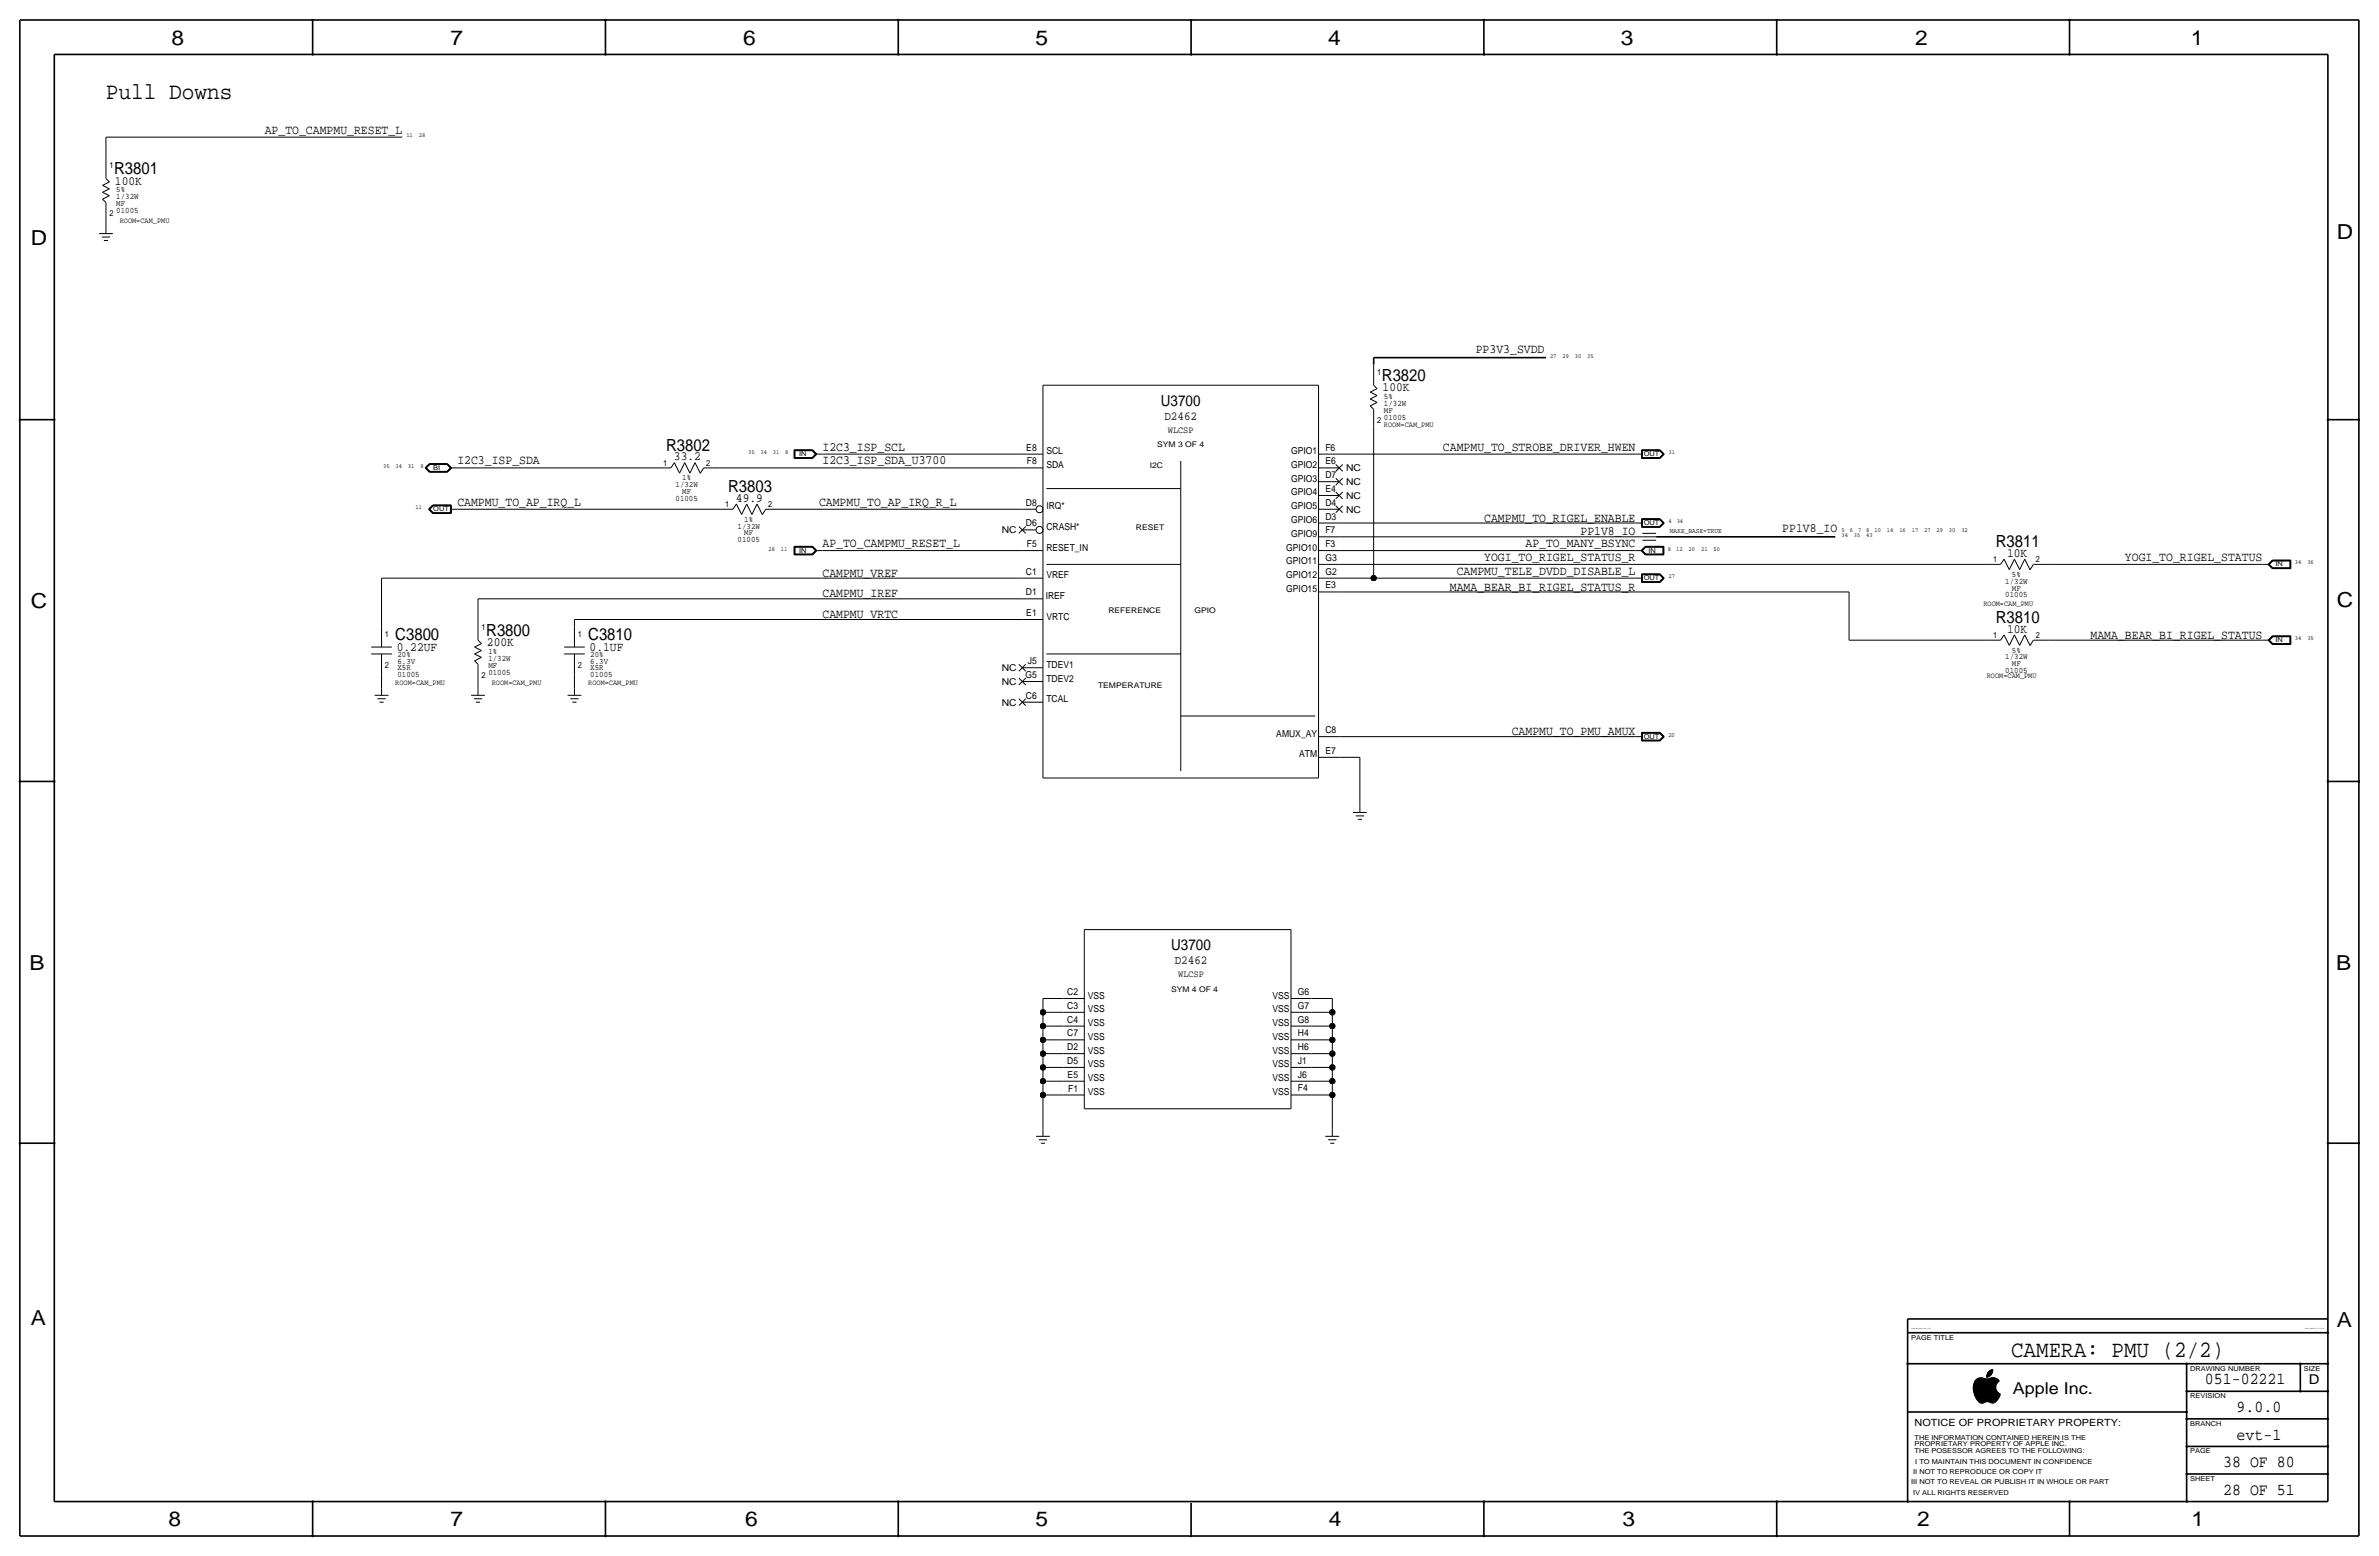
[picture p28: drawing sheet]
<svg xmlns="http://www.w3.org/2000/svg" width="877mm" height="574mm" viewBox="0 0 877 574" stroke-linecap="round" stroke-linejoin="round" font-family="sans-serif">
<defs><g id="words">
<text font-size="8.7" x="39.1" y="36.6">Pull Downs</text>
<text font-size="8.6" x="741.4" y="500.1">CAMERA: PMU (2/2)</text>
<g font-size="7.6">
<text x="63.2" y="16.5">8</text>
<text x="166.1" y="16.5">7</text>
<text x="274" y="16.5">6</text>
<text x="381.7" y="16.5">5</text>
<text x="489.7" y="16.5">4</text>
<text x="597.6" y="16.5">3</text>
<text x="706.1" y="16.5">2</text>
<text x="807.7" y="16.5">1</text>
<text x="861.5" y="88.1">D</text>
<text x="11.4" y="90.4">D</text>
<text x="11.4" y="224.3">C</text>
<text x="861.5" y="223.8">C</text>
<text x="10.8" y="357.6">B</text>
<text x="861.3" y="357.4">B</text>
<text x="11.3" y="488.4">A</text>
<text x="861.5" y="489.2">A</text>
<text x="62.2" y="562.6">8</text>
<text x="166" y="562.6">7</text>
<text x="274.8" y="562.6">6</text>
<text x="381.7" y="562.6">5</text>
<text x="489.9" y="562.6">4</text>
<text x="598.1" y="562.6">3</text>
<text x="706.8" y="562.6">2</text>
<text x="807.9" y="562.6">1</text>
</g>
<g font-size="6.2">
<text x="42.1" y="64.3">R3801</text>
<text x="509.5" y="140.5">R3820</text>
<text x="245.6" y="166.1">R3802</text>
<text x="268.5" y="181.4">R3803</text>
<text x="735.8" y="201.7">R3811</text>
<text x="735.8" y="229.6">R3810</text>
<text x="145.7" y="236">C3800</text>
<text x="179.3" y="234.4">R3800</text>
<text x="216.9" y="236">C3810</text>
<text x="812.9" y="510.3">051-02221</text>
<text x="824.6" y="520.4">9.0.0</text>
<text x="824.6" y="530.6">evt-1</text>
<text x="819.6" y="540.8">38 OF 80</text>
<text x="819.6" y="550.9">28 OF 51</text>
</g>
<text font-size="6" x="742.1" y="513.9">Apple Inc.</text>
<g font-size="5.6">
<text x="428" y="149.6">U3700</text>
<text x="431.8" y="350.3">U3700</text>
</g>
<text font-size="5" x="851.2" y="510.3">D</text>
<g font-size="4.7">
<text x="97.6" y="49.3">AP_TO_CAMPMU_RESET_L</text>
<text x="42.4" y="68.1">100K</text>
<text x="544.1" y="130">PP3V3_SVDD</text>
<text x="509.7" y="144.3">100K</text>
<text x="303.2" y="166.1">I2C3_ISP_SCL</text>
<text x="532" y="166.1">CAMPMU_TO_STROBE_DRIVER_HWEN</text>
<text x="168.6" y="171.2">I2C3_ISP_SDA</text>
<text x="248.5" y="169.7">33.2</text>
<text x="303.2" y="171.2">I2C3_ISP_SDA_U3700</text>
<text x="271.3" y="184.9">49.9</text>
<text x="168.6" y="186.4">CAMPMU_TO_AP_IRQ_L</text>
<text x="302" y="186.4">CAMPMU_TO_AP_IRQ_R_L</text>
<text x="547.2" y="192.3">CAMPMU_TO_RIGEL_ENABLE</text>
<text x="582.7" y="197.4">PP1V8_IO</text>
<text x="657.1" y="196.1">PP1V8_IO</text>
<text x="303.2" y="201.7">AP_TO_CAMPMU_RESET_L</text>
<text x="562.4" y="201.7">AP_TO_MANY_BSYNC</text>
<text x="547.2" y="206.8">YOGI_TO_RIGEL_STATUS_R</text>
<text x="739.9" y="205.2">10K</text>
<text x="783.4" y="206.8">YOGI_TO_RIGEL_STATUS</text>
<text x="303.2" y="212.6">CAMPMU_VREF</text>
<text x="537" y="211.8">CAMPMU_TELE_DVDD_DISABLE_L</text>
<text x="303.2" y="220.2">CAMPMU_IREF</text>
<text x="534.5" y="217.7">MAMA_BEAR_BI_RIGEL_STATUS_R</text>
<text x="303.2" y="227.8">CAMPMU_VRTC</text>
<text x="739.9" y="233.2">10K</text>
<text x="146.3" y="239.8">0.22UF</text>
<text x="179.5" y="238.3">200K</text>
<text x="217.4" y="239.8">0.1UF</text>
<text x="770.7" y="235.5">MAMA_BEAR_BI_RIGEL_STATUS</text>
<text x="557.3" y="271">CAMPMU_TO_PMU_AMUX</text>
</g>
<g font-size="4.5">
<text x="429.3" y="154.7">D2462</text>
<text x="433.1" y="355.2">D2462</text>
</g>
<text font-size="3.7" x="705.8" y="525.5">NOTICE OF PROPRIETARY PROPERTY:</text>
<g font-size="3.5">
<text x="430.6" y="159.8">WLCSP</text>
<text x="378.4" y="166.1">E8</text>
<text x="385.8" y="167.4">SCL</text>
<text x="476" y="167.4">GPIO1</text>
<text x="488.6" y="166.1">F6</text>
<text x="378.5" y="171.2">F8</text>
<text x="385.8" y="172.5">SDA</text>
<text x="476" y="172.5">GPIO2</text>
<text x="488.6" y="171.2">E6</text>
<text x="496.3" y="173.7">NC</text>
<text x="476" y="177.5">GPIO3</text>
<text x="488.6" y="176.3">D7</text>
<text x="496.3" y="178.8">NC</text>
<text x="476" y="182.6">GPIO4</text>
<text x="488.6" y="181.3">E4</text>
<text x="496.3" y="183.9">NC</text>
<text x="378.2" y="186.4">D8</text>
<text x="385.8" y="187.7">IRQ*</text>
<text x="476" y="187.7">GPIO5</text>
<text x="488.6" y="191.5">D3</text>
<text x="488.6" y="186.4">D4</text>
<text x="496.3" y="189">NC</text>
<text x="369.3" y="196.6">NC</text>
<text x="378.2" y="194">D6</text>
<text x="385.8" y="195.3">CRASH*</text>
<text x="476" y="192.8">GPIO6</text>
<text x="476" y="197.9">GPIO9</text>
<text x="488.6" y="196.6">F7</text>
<text x="378.5" y="201.7">F5</text>
<text x="385.8" y="203">RESET_IN</text>
<text x="474.2" y="203">GPIO10</text>
<text x="488.6" y="201.7">F3</text>
<text x="474.2" y="208">GPIO11</text>
<text x="488.6" y="206.7">G3</text>
<text x="378.2" y="211.8">C1</text>
<text x="385.8" y="213.1">VREF</text>
<text x="474.2" y="213.1">GPIO12</text>
<text x="488.6" y="211.8">G2</text>
<text x="378.2" y="219.5">D1</text>
<text x="385.5" y="220.7">IREF</text>
<text x="474.2" y="218.2">GPIO15</text>
<text x="488.6" y="216.9">E3</text>
<text x="378.4" y="227.1">E1</text>
<text x="385.8" y="228.4">VRTC</text>
<text x="378.9" y="244.9">J5</text>
<text x="369.3" y="247.4">NC</text>
<text x="378" y="249.9">G5</text>
<text x="385.8" y="251.2">TDEV2</text>
<text x="385.8" y="246.1">TDEV1</text>
<text x="369.3" y="252.5">NC</text>
<text x="378.2" y="257.6">C6</text>
<text x="369.3" y="260.1">NC</text>
<text x="385.8" y="258.8">TCAL</text>
<text x="470.5" y="271.5">AMUX_AY</text>
<text x="488.6" y="270.2">C8</text>
<text x="478.9" y="279.2">ATM</text>
<text x="488.6" y="277.9">E7</text>
<text x="434.4" y="360.3">WLCSP</text>
<text x="393.4" y="371.8">C3</text>
<text x="393.4" y="366.8">C2</text>
<text x="401" y="368.1">VSS</text>
<text x="469.1" y="368">VSS</text>
<text x="478.5" y="371.8">G7</text>
<text x="478.5" y="366.8">G6</text>
<text x="393.4" y="376.9">C4</text>
<text x="401" y="373.1">VSS</text>
<text x="469.1" y="373.1">VSS</text>
<text x="478.5" y="376.9">G8</text>
<text x="393.4" y="382">C7</text>
<text x="401" y="378.2">VSS</text>
<text x="401" y="383.3">VSS</text>
<text x="469.1" y="383.3">VSS</text>
<text x="469.1" y="378.2">VSS</text>
<text x="478.5" y="382">H4</text>
<text x="393.4" y="387.1">D2</text>
<text x="401" y="388.4">VSS</text>
<text x="469.1" y="388.4">VSS</text>
<text x="478.5" y="387.1">H6</text>
<text x="393.4" y="392.2">D5</text>
<text x="401" y="393.5">VSS</text>
<text x="469.1" y="393.5">VSS</text>
<text x="478.5" y="392.2">J1</text>
<text x="393.6" y="397.2">E5</text>
<text x="401" y="398.5">VSS</text>
<text x="469.1" y="398.5">VSS</text>
<text x="478.5" y="397.3">J6</text>
<text x="393.8" y="402.3">F1</text>
<text x="401" y="403.6">VSS</text>
<text x="469.1" y="403.6">VSS</text>
<text x="478.5" y="402.1">F4</text>
</g>
<g font-size="3.1">
<text x="40.3" y="62">1</text>
<text x="42.9" y="70.9">5%</text>
<text x="42.9" y="75.9">MF</text>
<text x="42.9" y="73.4">1/32W</text>
<text x="40.3" y="79.8">2</text>
<text x="42.9" y="78.5">01005</text>
<text x="507.7" y="138.2">1</text>
<text x="510.2" y="149.6">1/32W</text>
<text x="510.2" y="147.1">5%</text>
<text x="507.7" y="156">2</text>
<text x="510.2" y="154.7">01005</text>
<text x="510.2" y="152.1">MF</text>
<text x="244.5" y="171.7">1</text>
<text x="260.3" y="171.7">2</text>
<text x="249.1" y="179.6">1/32W</text>
<text x="251.5" y="177">1%</text>
<text x="249.1" y="184.7">01005</text>
<text x="251.5" y="182.1">MF</text>
<text x="267.4" y="186.9">1</text>
<text x="283.2" y="186.9">2</text>
<text x="271.9" y="194.8">1/32W</text>
<text x="274.4" y="192.3">1%</text>
<text x="274.4" y="197.4">MF</text>
<text x="271.9" y="199.9">01005</text>
<text x="734.8" y="207.3">1</text>
<text x="750.5" y="207.3">2</text>
<text x="739.3" y="215.1">1/32W</text>
<text x="741.8" y="212.6">5%</text>
<text x="739.3" y="220.2">01005</text>
<text x="741.8" y="217.7">MF</text>
<text x="177.5" y="232.2">1</text>
<text x="141.9" y="234.7">1</text>
<text x="213.1" y="234.7">1</text>
<text x="734.8" y="235.2">1</text>
<text x="750.5" y="235.2">2</text>
<text x="146.5" y="242.3">20%</text>
<text x="146.5" y="244.6">6.3V</text>
<text x="180" y="241">1%</text>
<text x="180" y="243.6">1/32W</text>
<text x="217.6" y="244.6">6.3V</text>
<text x="217.6" y="242.3">20%</text>
<text x="739.3" y="243.1">1/32W</text>
<text x="741.8" y="245.6">MF</text>
<text x="741.8" y="240.5">5%</text>
<text x="141.9" y="246.1">2</text>
<text x="146.5" y="247.1">X5R</text>
<text x="146.5" y="249.7">01005</text>
<text x="177.5" y="249.9">2</text>
<text x="180" y="246.1">MF</text>
<text x="180" y="248.7">01005</text>
<text x="213.1" y="246.1">2</text>
<text x="217.6" y="249.7">01005</text>
<text x="217.6" y="247.1">X5R</text>
<text x="739.3" y="248.2">01005</text>
</g>
<g font-size="2.9">
<text x="44.1" y="82.3">ROOM=CAM_PMU</text>
<text x="510.2" y="157.2">ROOM=CAM_PMU</text>
<text x="426.6" y="164.8">SYM 3 OF 4</text>
<text x="423.9" y="172.5">I2C</text>
<text x="418.8" y="195.3">RESET</text>
<text x="408.6" y="225.8">REFERENCE</text>
<text x="440.4" y="225.8">GPIO</text>
<text x="731.2" y="223.3">ROOM=CAM_PMU</text>
<text x="732.5" y="249.9">ROOM=CAM_PMU</text>
<text x="145.7" y="252.5">ROOM=CAM_PMU</text>
<text x="181.3" y="252.5">ROOM=CAM_PMU</text>
<text x="216.9" y="252.5">ROOM=CAM_PMU</text>
<text x="404.8" y="253.7">TEMPERATURE</text>
<text x="431.7" y="365.5">SYM 4 OF 4</text>
</g>
<text font-size="2.6" x="615.6" y="196.6">MAKE_BASE=TRUE</text>
<g font-size="2.5">
<text x="159.7" y="173.2">BI</text>
<text x="294.6" y="168.1">IN</text>
<text x="606" y="168.1">OUT</text>
<text x="159.7" y="188.5">OUT</text>
<text x="606" y="193.5">OUT</text>
<text x="294.6" y="203.7">IN</text>
<text x="607.8" y="203.7">IN</text>
<text x="838.9" y="208.8">IN</text>
<text x="606" y="213.9">OUT</text>
<text x="838.9" y="236.7">IN</text>
<text x="606" y="272.3">OUT</text>
<text x="704.5" y="493.8">PAGE TITLE</text>
<text x="807.4" y="505.2">DRAWING NUMBER</text>
<text x="849.3" y="505.2">SIZE</text>
<text x="807.4" y="515.4">REVISION</text>
<text x="807.4" y="525.5">BRANCH</text>
<text x="705.8" y="533.1">PROPRIETARY PROPERTY OF APPLE INC.</text>
<text x="705.8" y="530.6">THE INFORMATION CONTAINED HEREIN IS THE</text>
<text x="705.8" y="535.7">THE POSESSOR AGREES TO THE FOLLOWING:</text>
<text x="706.1" y="539.5">I TO MAINTAIN THIS DOCUMENT IN CONFIDENCE</text>
<text x="807.4" y="535.7">PAGE</text>
<text x="705.3" y="543.3">II NOT TO REPRODUCE OR COPY IT</text>
<text x="807.4" y="545.8">SHEET</text>
<text x="704.5" y="547.1">III NOT TO REVEAL OR PUBLISH IT IN WHOLE OR PART</text>
<text x="705.3" y="550.9">IV ALL RIGHTS RESERVED</text>
</g>
<g font-size="2.3">
<text x="149.8" y="50.5">11</text>
<text x="154.4" y="50.5">28</text>
<text x="571.4" y="131.8">27</text>
<text x="576" y="131.8">29</text>
<text x="580.6" y="131.8">30</text>
<text x="585.2" y="131.8">35</text>
<text x="275.8" y="167.4">35</text>
<text x="280.4" y="167.4">34</text>
<text x="284.9" y="167.4">31</text>
<text x="289.5" y="167.4">8</text>
<text x="615.1" y="167.4">31</text>
<text x="141.3" y="172.5">35</text>
<text x="145.8" y="172.5">34</text>
<text x="150.4" y="172.5">31</text>
<text x="155" y="172.5">8</text>
<text x="153.2" y="187.7">11</text>
<text x="615.1" y="192.8">4</text>
<text x="618.1" y="192.8">34</text>
<text x="678.9" y="196.1">5</text>
<text x="678.9" y="197.9">34</text>
<text x="681.9" y="196.1">6</text>
<text x="683.5" y="197.9">35</text>
<text x="685" y="196.1">7</text>
<text x="688" y="196.1">8</text>
<text x="688" y="197.9">43</text>
<text x="691.1" y="196.1">10</text>
<text x="695.7" y="196.1">14</text>
<text x="700.2" y="196.1">16</text>
<text x="704.8" y="196.1">17</text>
<text x="709.4" y="196.1">27</text>
<text x="713.9" y="196.1">29</text>
<text x="718.5" y="196.1">30</text>
<text x="723.1" y="196.1">32</text>
<text x="283.4" y="202.9">28</text>
<text x="287.9" y="202.9">11</text>
<text x="614.9" y="202.9">8</text>
<text x="618" y="202.9">12</text>
<text x="622.6" y="202.9">20</text>
<text x="627.1" y="202.9">21</text>
<text x="631.7" y="202.9">50</text>
<text x="846.1" y="208">34</text>
<text x="850.6" y="208">36</text>
<text x="615.1" y="213.1">27</text>
<text x="846.1" y="236">34</text>
<text x="850.6" y="236">35</text>
<text x="615.1" y="271.5">20</text>
</g>
<g font-size=".7">
<text x="704.5" y="490">SYNC_MASTER=test_mlb</text>
<text x="849.7" y="490">SYNC_DATE=10/13/2016</text>
</g>
</g></defs>
<g fill="none" stroke="#000" stroke-width=".37">
<path d="M39.1 50.5h109.2zM39.1 50.5v7.7zM39.1 58.2v7.6zM37.8 68.3l2.5-1.2zM37.8 73.4l2.5-1.3zM37.8 70.9l2.5-1.3zM37.8 73.4l1.3 1.3zM37.8 70.9l2.5 1.2zM37.8 68.3l2.5 1.3zM39.1 65.8l1.2 1.3zM39.1 74.7v6.3zM36.5 86.1h5.1z"/>
<path d="M37.5 87.4h3.1zM38.3 88.6h1.5zM39.1 81v2.6zM39.1 83.6v2.5zM506.4 134.4v7.6zM384.5 142h101.6zM384.5 142v144.8zM486.1 142v144.8zM505.2 144.5l2.5-1.2zM505.2 149.6l2.5-1.3zM505.2 147.1l2.5-1.3zM505.2 149.6l1.2 1.3z"/>
<path d="M505.2 147.1l2.5 1.2zM505.2 144.5l2.5 1.3zM506.4 142l1.3 1.3zM506.4 157.2v55.9zM506.4 150.9v6.3zM156.7 172.5l1.6-1.6zM156.7 172.5l1.6 1.5zM156.9 172.5l1.4 1.4zM156.9 172.5l1.4-1.5zM157 172.5l1.4-1.4zM157 172.5l1.4 1.3zM157.2 172.5l1.2 1.2z"/>
<path d="M157.2 172.5l1.2-1.3zM158.3 170.9h6.6zM158.3 174h6.6zM158.3 173.9h6.6zM158.3 171h6.6zM158.4 171.1h6.4zM158.4 173.8h6.4zM158.4 173.7h6.4zM158.4 171.2h6.4zM164.8 173.7l1.3-1.2zM164.8 171.2l1.3 1.3zM164.8 173.8l1.4-1.3z"/>
<path d="M164.8 171.1l1.4 1.4zM164.9 171l1.5 1.5zM164.9 173.9l1.5-1.4zM164.9 174l1.6-1.5zM164.9 170.9l1.6 1.6zM166.1 172.5h2.5zM168.6 172.5h73.7zM242.3 172.5h5zM248.6 170.5l-1.3 2zM248.6 170.5l1.9 3.9zM252.4 170.5l-1.9 3.9zM252.4 170.5l2 3.9z"/>
<path d="M256.2 170.5l-1.8 3.9zM256.2 170.5l2 3.9zM259.4 172.5l-1.2 2zM259.4 172.5h5.7zM265.1 172.5h111.8zM292.8 165.8v3.2zM292.8 169h6.8zM292.8 165.8h6.8zM292.9 165.9v3zM292.9 168.9h6.6zM292.9 165.9h6.6zM293 166v2.8z"/>
<path d="M293 168.8h6.5zM293 166h6.5zM293.1 166.1h6.3zM293.1 166.1v2.6zM293.1 168.7h6.3zM299.4 166.1l1.3 1.3zM299.5 168.8l1.3-1.4zM299.5 166l1.3 1.4zM299.5 168.9l1.5-1.5zM299.5 165.9l1.5 1.5zM299.6 165.8l1.5 1.6zM299.6 169l1.5-1.6z"/>
<path d="M300.7 167.4h2.5zM300.7 167.4l-1.3 1.3zM303.2 167.4h73.7zM376.9 167.4h7.6zM376.9 172.5h7.6zM435.3 169.9v114.3zM486.1 167.4h7.6zM486.1 177.5h7.6zM486.1 172.5h7.6zM492.5 173.7l2.5-2.5zM492.5 171.2l2.5 2.5zM492.5 178.8l2.5-2.5z"/>
<path d="M492.5 176.3l2.5 2.5zM493.7 167.4h109.2zM602.9 167.4h2.6zM605.2 165.8h6.8zM605.2 169h6.8zM605.2 165.8v3.2zM605.3 165.9v3zM605.3 168.9h6.6zM605.3 165.9h6.6zM605.4 166v2.8zM605.4 168.8h6.5zM605.4 166h6.5z"/>
<path d="M605.5 166.1h6.3zM605.5 166.1v2.6zM605.5 168.7h6.3zM611.8 166.1l1.3 1.3zM611.8 168.7l1.3-1.3zM611.9 166l1.4 1.4zM611.9 168.9l1.5-1.5zM611.9 165.9l1.5 1.5zM612 169l1.6-1.6zM612 165.8l1.6 1.6zM613.3 167.4l-1.4 1.4zM158 187.7l1.6 1.6z"/>
<path d="M158 187.7l1.6-1.6zM158.1 187.7l1.5 1.5zM158.1 187.7l1.5-1.5zM158.3 187.7l1.4-1.4zM158.3 187.7l1.4 1.4zM158.4 187.7l1.3-1.3zM158.4 187.7l1.3 1.3zM159.6 186.1h6.8zM159.6 189.3h6.8zM159.6 186.2h6.7zM159.6 189.2h6.7zM159.7 189.1h6.5z"/>
<path d="M159.7 186.3h6.5zM159.7 186.4h6.4zM159.7 189h6.4zM166.1 186.4v2.6zM166.1 187.7h2.5zM166.2 186.3v2.8zM166.3 186.2v3zM166.4 186.1v3.2zM168.6 187.7h96.5zM265.1 187.7h5.1zM271.5 185.8l-1.3 1.9zM271.5 185.8l1.9 3.8z"/>
<path d="M275.3 185.8l-1.9 3.8zM275.3 185.8l1.9 3.8zM279.1 185.8l-1.9 3.8zM279.1 185.8l1.9 3.8zM282.3 187.7l-1.3 2zM282.3 187.7h5.7zM288 187.7h88.9zM375.6 196.6l2.6-2.5zM375.6 194.1l2.6 2.5zM376.9 187.7h5zM376.9 195.3h5zM385.8 180.1h49.5z"/>
<path d="M486.1 182.6h7.6zM486.1 187.7h7.6zM486.1 192.8h7.6zM486.1 197.9h7.6zM492.5 189l2.5-2.6zM492.5 186.4l2.5 2.6zM492.5 183.9l2.5-2.5zM492.5 181.4l2.5 2.5zM493.7 192.8h109.2zM493.7 197.9h111.8zM602.9 192.8h2.6zM605.2 191.2h6.8z"/>
<path d="M605.2 194.4h6.8zM605.2 191.2v3.2zM605.3 191.3v3zM605.3 194.3h6.6zM605.3 191.3h6.6zM605.4 191.4v2.8zM605.4 194.2h6.5zM605.4 191.4h6.5zM605.5 191.5h6.3zM605.5 191.5v2.6zM605.5 194.1h6.3zM605.5 199.1h5.1z"/>
<path d="M605.5 197.9h5.1zM605.5 196.6h5.1zM611.8 191.5l1.3 1.3zM611.8 194.1l1.3-1.3zM611.9 194.2l1.4-1.4zM611.9 191.4l1.4 1.4zM611.9 194.3l1.5-1.5zM611.9 191.3l1.5 1.5zM612 194.4l1.6-1.6zM612 191.2l1.6 1.6zM140.7 213.1v17.8zM140.7 213.1h236.2z"/>
<path d="M292.8 201.4v3.1zM292.8 204.5h6.8zM292.8 201.4h6.8zM292.9 201.5v2.9zM292.9 204.4h6.6zM292.9 201.5h6.6zM293 201.6v2.7zM293 204.3h6.5zM293 201.6h6.5zM293.1 201.7h6.3zM293.1 201.7v2.5zM293.1 204.2h6.3z"/>
<path d="M299.4 201.7l1.3 1.2zM299.4 204.2l1.3-1.3zM299.5 204.3l1.3-1.4zM299.5 201.6l1.3 1.3zM299.5 204.4l1.5-1.5zM299.5 201.5l1.5 1.4zM299.6 201.4l1.5 1.5zM299.6 204.5l1.5-1.6zM300.7 202.9h2.5zM303.2 202.9h73.7zM376.9 213.1h7.6zM376.9 202.9h7.6z"/>
<path d="M385.8 208h49.5zM486.1 202.9h7.6zM486.1 208h7.6zM486.1 213.1h7.6zM486.1 218.2h7.6zM493.7 208h238.8zM493.7 202.9h109.2zM493.7 213.1h12.7zM493.7 218.2h188zM506.4 213.1h96.5zM602.9 213.1h2.6zM602.9 202.9h2.6z"/>
<path d="M605 202.9l1.6 1.6zM605.2 211.5h6.8zM605.2 202.9l1.5 1.5zM605.2 214.7h6.8zM605.2 211.5v3.2zM605.2 202.9l1.5-1.4zM605.3 211.6v3zM605.3 214.6h6.6zM605.3 211.6h6.6zM605.3 202.9l1.4 1.4zM605.3 202.9l1.4-1.3zM605.4 211.7v2.8z"/>
<path d="M605.4 214.5h6.5zM605.4 211.7h6.5zM605.5 202.9l1.3 1.3zM605.5 211.8h6.3zM605.5 211.8v2.6zM605.5 214.4h6.3zM605.5 202.9l1.3-1.2zM606.6 201.4h6.8zM606.6 201.4l-1.6 1.5zM606.6 204.5h6.8zM606.7 201.5h6.6zM606.7 204.4h6.6z"/>
<path d="M606.7 201.6h6.5zM606.7 204.3h6.5zM606.8 201.7h6.3zM606.8 204.2h6.3zM611.8 211.8l1.3 1.3zM611.8 214.4l1.3-1.3zM611.9 214.5l1.4-1.4zM611.9 211.7l1.4 1.4zM611.9 214.6l1.5-1.5zM611.9 211.6l1.5 1.5zM612 214.7l1.6-1.6zM612 211.5l1.6 1.6z"/>
<path d="M613.1 201.7v2.5zM613.2 201.6v2.7zM613.3 201.5v2.9zM613.4 201.4v3.1zM681.7 218.2v17.8zM732.5 208h5.1zM738.8 206.1l2 3.9zM738.8 206.1l-1.2 1.9zM742.6 206.1l2 3.9zM742.6 206.1l-1.8 3.9zM746.5 206.1l-1.9 3.9zM746.5 206.1l1.9 3.9z"/>
<path d="M749.7 208l-1.3 2.1zM749.7 208h5.6zM755.3 208h78.8zM834.1 208h2.5zM836.2 208l1.5-1.5zM836.2 208l1.5 1.6zM836.3 208l1.5 1.5zM836.3 208l1.5-1.4zM836.5 208l1.3 1.4zM836.5 208l1.3-1.3zM836.6 208l1.3-1.2zM836.6 208l1.3 1.3z"/>
<path d="M837.7 209.6h6.8zM837.7 206.5h6.9zM837.8 206.6h6.6zM837.8 209.5h6.6zM837.8 206.7h6.5zM837.8 209.4h6.5zM837.9 206.8h6.3zM837.9 209.3h6.3zM844.2 206.8v2.5zM844.3 206.7v2.7zM844.4 206.6v2.9zM844.5 206.5v3.1z"/>
<path d="M136.9 238.5h7.6zM140.7 230.9v7.6zM175 238.5l2.5-1.3zM175 238.5l2.5 1.3zM176.2 236l1.3 1.2zM176.2 220.7v7.6zM176.2 228.3v7.7zM176.2 220.7h200.7zM208 238.5h7.6zM211.8 228.3h165.1zM211.8 228.3v2.6zM211.8 230.9v7.6z"/>
<path d="M376.9 220.7h7.6zM376.9 228.3h7.6zM681.7 236h50.8zM732.5 236h5.1zM738.8 234l2 3.9zM738.8 234l-1.2 2zM742.6 234l2 3.9zM742.6 234l-1.8 3.9zM746.5 234l-1.9 3.9zM746.5 234l1.9 3.9zM749.7 236l-1.3 2zM749.7 236h5.6z"/>
<path d="M755.3 236h78.8zM834.1 236h2.5zM836.2 236l1.5 1.5zM836.3 236l1.5 1.4zM836.3 236l1.5-1.5zM836.5 236l1.3 1.3zM836.5 236l1.3-1.4zM836.6 236l1.3-1.3zM836.6 236l1.3 1.2zM837.7 234.4l-1.5 1.6zM837.7 237.5h6.8zM837.7 234.4h6.9z"/>
<path d="M837.8 234.5h6.6zM837.8 237.4h6.6zM837.8 234.6h6.5zM837.8 237.3h6.5zM837.9 234.7h6.3zM837.9 237.2h6.3zM844.2 234.7v2.5zM844.3 234.6v2.7zM844.4 234.5v2.9zM844.5 234.4v3.1zM136.9 241h7.6zM138.1 256.3h5.1z"/>
<path d="M139.1 257.6h3.1zM139.9 258.8h1.5zM140.7 248.7v5zM140.7 253.7v2.6zM140.7 241v7.7zM173.7 256.3h5.1zM174.7 257.6h3zM175 243.6l2.5-1.3zM175 241l2.5-1.2zM175 243.6l1.2 1.3zM175 241l2.5 1.3zM175.5 258.8h1.5z"/>
<path d="M176.2 251.2v2.5zM176.2 253.7v2.6zM176.2 244.9v6.3zM208 241h7.6zM209.2 256.3h5.1zM210.3 257.6h3zM211 258.8h1.5zM211.8 248.7v5zM211.8 253.7v2.6zM211.8 241v7.7zM375.6 257.6l2.6 2.5zM375.6 247.4l2.6-2.5z"/>
<path d="M375.6 244.9l2.6 2.5zM375.6 252.5l2.6-2.6zM375.6 249.9l2.6 2.6zM376.9 258.8h7.6zM376.9 251.2h7.6zM376.9 246.1h7.6zM385.8 241h49.5zM375.6 260.1l2.6-2.5zM435.3 263.9h49.5zM486.1 271.5h7.6zM486.1 279.1h7.6zM493.7 279.1h7.6z"/>
<path d="M493.7 271.5h109.2zM501.3 279.1v17.8zM602.9 271.5h2.6zM605.2 270h6.8zM605.2 273.1h6.8zM605.2 270v3.1zM605.3 270.1v2.9zM605.3 273h6.6zM605.3 270.1h6.6zM605.4 270.2v2.7zM605.4 272.9h6.5zM605.4 270.2h6.5z"/>
<path d="M605.5 270.3h6.3zM605.5 270.3v2.5zM605.5 272.8h6.3zM611.8 270.3l1.3 1.2zM611.8 272.8l1.3-1.3zM611.9 270.2l1.4 1.3zM611.9 273l1.5-1.5zM611.9 270.1l1.5 1.4zM612 270l1.6 1.5zM613.3 271.5l-1.4 1.4zM613.6 271.5l-1.6 1.6zM384.5 286.8h101.6z"/>
<path d="M498.8 299.5h5.1zM501.3 296.9v2.6zM499.8 300.7h3.1zM500.6 302h1.5zM399.7 342.6v66.1zM399.7 342.6h76.2zM475.9 342.6v66.1zM384.5 368h7.6zM384.5 373.1h7.6zM384.5 378.2h7.6zM384.5 368v5.1zM384.5 373.1v5.1z"/>
<path d="M384.5 378.2v5.1zM392.1 373.1h7.6zM392.1 378.2h7.6zM392.1 368h7.6zM475.9 378.2h7.7zM475.9 373.1h7.7zM475.9 368h7.7zM483.6 368h7.6zM483.6 373.1h7.6zM483.6 378.2h7.6zM491.2 368v5.1zM491.2 373.1v5.1z"/>
<path d="M491.2 378.2v5.1zM384.5 383.3h7.6zM384.5 388.4h7.6zM384.5 393.4h7.6zM384.5 398.5h7.6zM384.5 383.3v5.1zM384.5 388.4v5zM384.5 393.4v5.1zM384.5 398.5v5.1zM392.1 398.5h7.6zM392.1 383.3h7.6zM392.1 388.4h7.6z"/>
<path d="M392.1 393.4h7.6zM475.9 398.5h7.7zM475.9 393.4h7.7zM475.9 388.4h7.7zM475.9 383.3h7.7zM483.6 383.3h7.6zM483.6 388.4h7.6zM483.6 393.4h7.6zM483.6 398.5h7.6zM491.2 383.3v5.1zM491.2 388.4v5zM491.2 393.4v5.1z"/>
<path d="M491.2 398.5v5.1zM382 418.8h5zM384.5 403.6h7.6zM384.5 403.6v12.7zM384.5 416.3v2.5zM392.1 403.6h7.6zM399.7 408.7h76.2zM475.9 403.6h7.7zM483.6 403.6h7.6zM488.6 418.8h5.1zM491.2 403.6v12.7zM491.2 416.3v2.5z"/>
<path d="M383 420.1h3zM383.7 421.4h1.6zM489.7 420.1h3zM490.4 421.4h1.5zM727.5 512.2h8.4zM727.5 512.3h8.4zM727.5 512.4h8.5zM727.5 511.2h8.2zM727.5 511.3h8.2zM727.5 511.5h8.2zM727.5 511.4h8.2zM727.5 512h8.3z"/>
<path d="M727.5 512.1h8.3zM727.5 511.7h8.3zM727.5 511.8h8.3zM727.5 511.6h8.3zM727.5 511.9h8.3zM727.5 511.1h8.3zM727.6 512.8h8.6zM727.6 510.8h8.2zM727.6 511h8.2zM727.6 510.9h8.2zM727.6 510.7h8.2zM727.6 512.5h8.4z"/>
<path d="M727.6 512.6h8.4zM727.6 512.7h8.5zM727.6 512.9h8.6zM727.6 510.6h8.3zM727.6 510.5h8.3zM727.6 513h8.7zM727.6 513.1h8.8zM727.7 513.2h8.8zM727.7 510.2h8.3zM727.7 510.4h8.2zM727.7 510.3h8.3zM727.7 513.4h9.1z"/>
<path d="M727.7 513.3h9zM727.7 510.1h8.3zM727.8 509.9h8.4zM727.8 513.5h9.1zM727.8 510h8.3zM727.8 513.6h9.2zM727.8 513.8h9.6zM727.8 509.8h8.5zM727.8 513.7h9.4zM727.9 513.9h9.5zM727.9 509.7h8.4zM727.9 509.6h8.5z"/>
<path d="M727.9 514.1h9.5zM727.9 514h9.5zM728 514.2h9.4zM728 509.5h8.5zM728 509.4h8.6zM728 509.3h8.7zM728 514.4h9.3zM728.1 509.2h8.8zM728.1 514.5h9.2zM728.1 514.6h9.1zM728.1 509.1h8.9zM728.2 514.7h9z"/>
<path d="M728.2 509h8.8zM728.2 514.8h9zM728.3 514.9h8.8zM728.3 508.9h8.7zM728.3 515h8.8zM728.3 508.8h8.6zM728.3 515.1h8.7zM728.4 508.7h8.4zM728.4 515.2h8.6zM728.5 515.3h8.4zM728.5 515.4h8.4zM728.5 508.6h8.2z"/>
<path d="M728.6 515.5h8.2zM728.6 508.5h7.9zM728.7 515.6h8zM728.7 515.7h8zM728.7 508.4h7.7zM728.8 515.8h7.7zM728.9 515.9h7.6zM728.9 508.3h3.1zM728.9 516h7.5zM729 508.2h2.6zM729 516.1h7.3zM729.1 516.2h7.1z"/>
<path d="M729.2 516.3h6.9zM729.2 508.1a4.7 4.7 0 0 0-1.2 6.3l1.8 2.6 .8 .2 1-.3M729.3 508.1h2.1zM729.3 516.4h6.7zM729.4 516.5h6.5zM729.5 516.6h6.3zM729.6 516.7h2.5zM729.6 507.9h1.4zM729.7 516.8h2.1zM729.8 516.9h1.9zM729.9 517h1.6zM730.2 517.1h1z"/>
<path d="M732.4 507.5h.6zM732.4 507.6h.4zM732.4 507.4h.8zM732.4 507.3h1zM732.4 507.1h1.3zM732.4 507h1.4zM732.4 507.2h1.2zM732.5 506.9h1.4zM732.5 506.8h1.5zM732.5 506.6h1.7zM732.5 506.7h1.6zM732.6 506.5h1.7z"/>
<path d="M732.6 506.4h1.7zM732.7 506.3h1.7zM732.7 506.2h1.7zM732.8 506.1h1.7zM732.8 506h1.7zM732.9 505.9h1.6zM733 505.8h1.6zM733.1 505.7h1.5zM733.1 508.3h3.1zM733.2 505.6h1.4zM733.2 516.7h2.5zM733.3 505.5h1.4z"/>
<path d="M733.4 508.2h2.6zM733.4 505.4h1.3zM733.6 505.3h1.1zM733.6 516.8h2zM733.6 508.1a2.99 2.99 0 0 1 3.5 1 2.71 2.71 0 0 0-1.3 2.5 2.71 2.71 0 0 0 1.7 2.3 3.5 3.5 0 0 1-3.1 3.2l-1.6-.4-1.1 .2M733.7 508.1h2.1zM733.7 508.1l-1.3 .2-1.9-.4-1.3 .2M733.7 505.2h1zM733.8 516.9h1.7zM733.9 505.1h.8zM733.9 507.9h1.6zM734 517h1.3z"/>
<path d="M734.1 505h.6zM734.3 507.8h.8zM734.3 504.9h.4zM734.3 517.1h.7zM734.7 504.7a2.81 2.81 0 0 0-2.3 3 2.71 2.71 0 0 0 2.3-2.9"/>
<circle cx="383.2" cy="195.3" r="1.28"/>
<circle cx="383.2" cy="187.7" r="1.28"/>
</g>
<g fill="none" stroke="#000" stroke-width=".6" stroke-linecap="butt">
<path d="M7.3 7.4v558.8zM7.3 7.4h862.3zM115.3 7.4v12.7zM223.2 7.4v12.7zM331.2 7.4v12.7zM439.1 7.4v12.7zM547.1 7.4v12.7zM655 7.4v12.7zM763 7.4v12.7zM869.6 7.4v558.8zM20 20.1v533.4zM20 20.1h838.2z"/>
<path d="M858.2 20.1v533.4zM506.4 131.8h63.5zM506.4 131.8v2.6zM7.3 154.7h12.7zM858.2 154.7h11.4zM610.6 197.9h66zM7.3 288h12.7zM858.2 288h11.4zM7.3 421.4h12.7zM858.2 421.4h11.4zM703.3 486.2v5zM703.3 486.2h154.9z"/>
<path d="M703.3 491.2v62.3zM703.3 491.2h154.9zM703.3 502.7h154.9zM806.1 502.7v50.8zM806.1 512.8h52.1zM848.1 502.7v10.1zM703.3 520.4h102.8zM806.1 533.1h52.1zM806.1 523h52.1zM20 553.5h838.2zM115.3 553.5v12.7zM223.2 553.5v12.7z"/>
<path d="M331.2 553.5v12.7zM439.1 554v12.2zM547.1 553.5v12.7zM655 553.5v12.7zM763 553.5v12.7zM806.1 543.3h52.1zM7.3 566.2h862.3z"/>
</g>
<g fill="#000" stroke="#000" stroke-width=".37">
<path d="M115.1 7.2h.4v.3h-.4zM115.1 19.9h.4v.3h-.4zM223 7.2h.4v.3h-.4zM223 19.9h.4v.3h-.4zM331 19.9h.4v.3h-.4zM331 7.2h.4v.3h-.4zM438.9 7.2h.4v.3h-.4zM438.9 19.9h.4v.3h-.4zM546.9 7.2h.4v.3h-.4zM546.9 19.9h.4v.3h-.4zM654.8 19.9h.4v.3h-.4zM654.8 7.2h.4v.3h-.4z"/>
<path d="M762.8 19.9h.4v.3h-.4zM762.8 7.2h.4v.3h-.4zM7.1 154.5h.4v.4h-.4zM19.8 154.5h.4v.4h-.4zM858 154.5h.4v.4h-.4zM869.5 154.5h.3v.4h-.3zM7.1 287.9h.4v.3h-.4zM19.8 287.9h.4v.3h-.4zM858 287.9h.4v.3h-.4zM869.5 287.9h.3v.3h-.3zM7.1 421.2h.4v.4h-.4zM19.8 421.2h.4v.4h-.4z"/>
<path d="M858 421.2h.4v.4h-.4zM869.5 421.2h.3v.4h-.3zM858 491.1h.4v.3h-.4zM703.1 502.5h.4v.3h-.4zM806 502.5h.3v.3h-.3zM806 512.7h.3v.3h-.3zM847.9 512.7h.3v.3h-.3zM847.9 502.5h.3v.3h-.3zM858 502.5h.4v.3h-.4zM858 512.7h.4v.3h-.4zM806 520.3h.3v.3h-.3zM806 522.8h.3v.4h-.3z"/>
<path d="M806 533h.3v.3h-.3zM858 522.8h.4v.4h-.4zM858 533h.4v.3h-.4zM115.1 553.3h.4v.3h-.4zM223 553.3h.4v.3h-.4zM331 553.3h.4v.3h-.4zM546.9 553.3h.4v.3h-.4zM654.8 553.3h.4v.3h-.4zM703.1 553.3h.4v.3h-.4zM762.8 553.3h.4v.3h-.4zM806 543.1h.3v.4h-.3zM806 553.3h.3v.3h-.3z"/>
<path d="M858 543.1h.4v.4h-.4zM115.1 566h.4v.3h-.4zM223 566h.4v.3h-.4zM331 566h.4v.3h-.4zM438.9 566h.4v.3h-.4zM546.9 566h.4v.3h-.4zM654.8 566h.4v.3h-.4z"/>
<circle cx="506.4" cy="213.1" r="1.02"/>
<circle cx="384.5" cy="378.2" r="1.02"/>
<circle cx="384.5" cy="373.1" r="1.02"/>
<circle cx="491.2" cy="373.1" r="1.02"/>
<circle cx="491.2" cy="378.2" r="1.02"/>
<circle cx="384.5" cy="388.4" r="1.02"/>
<circle cx="384.5" cy="383.3" r="1.02"/>
<circle cx="384.5" cy="398.5" r="1.02"/>
<circle cx="384.5" cy="393.4" r="1.02"/>
<circle cx="491.2" cy="398.5" r="1.02"/>
<circle cx="491.2" cy="393.4" r="1.02"/>
<circle cx="491.2" cy="383.3" r="1.02"/>
<circle cx="491.2" cy="388.4" r="1.02"/>
<circle cx="384.5" cy="403.6" r="1.02"/>
<circle cx="491.2" cy="403.6" r="1.02"/>
</g>
<use href="#words"/>
</svg>
